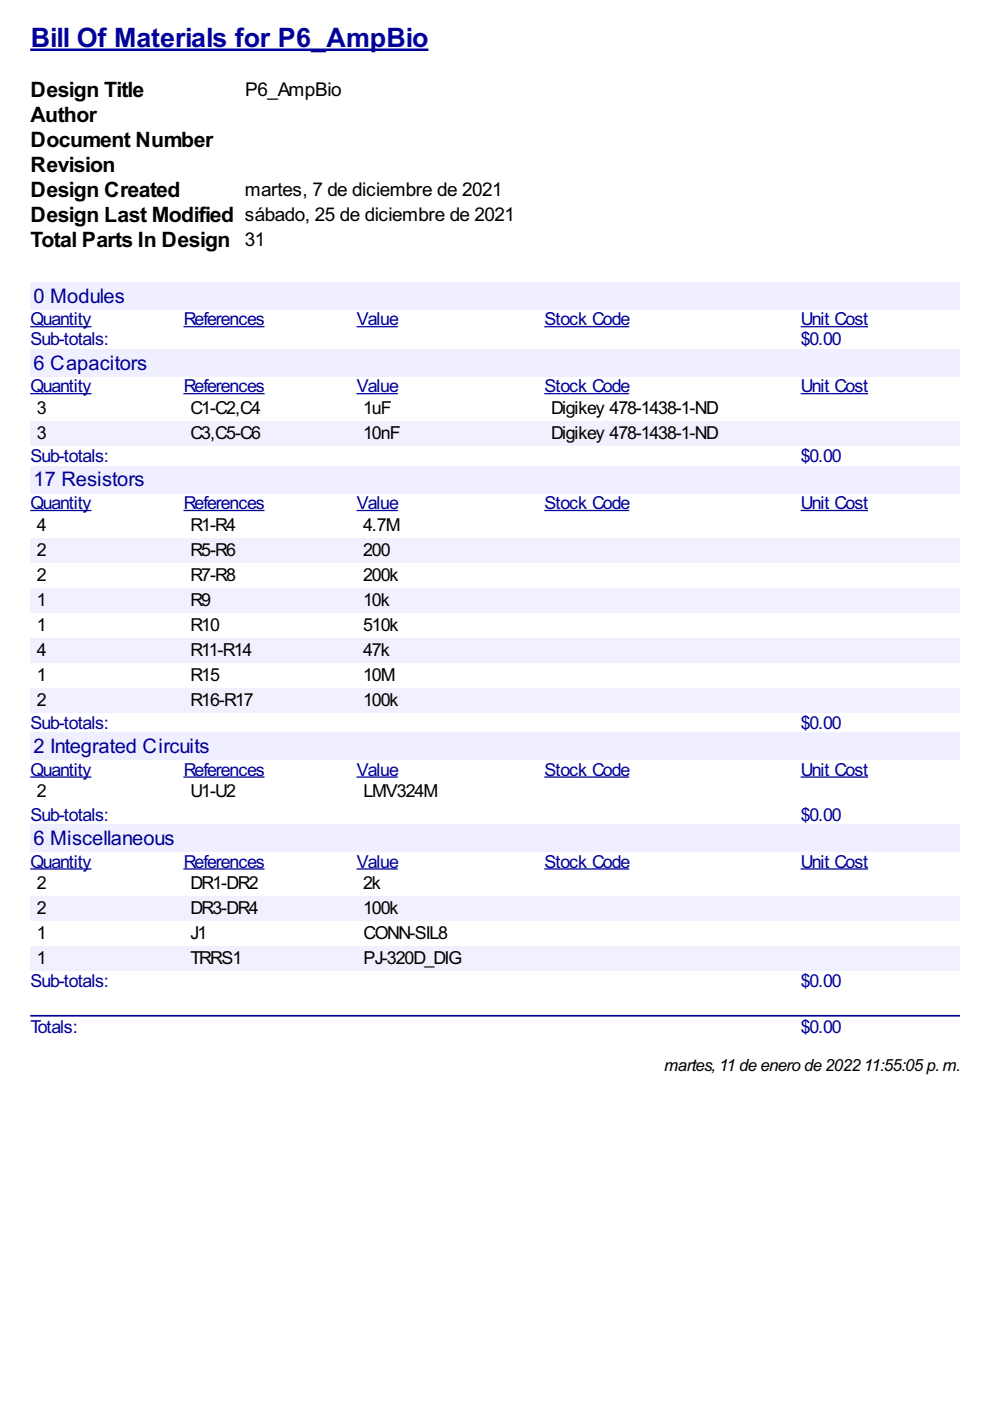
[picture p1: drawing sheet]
<svg xmlns="http://www.w3.org/2000/svg" width="210mm" height="297mm" viewBox="0 0 210 297" stroke-linecap="round" stroke-linejoin="round" font-family="sans-serif">
<defs><g id="words">
<text font-size="6.3" fill="#009" x="6.5" y="10">Bill Of Materials for P6_AmpBio</text>
<g font-size="5">
<text x="6.5" y="20.6">Design Title</text>
<text x="6.5" y="25.9">Author</text>
<text x="6.5" y="31.2">Document Number</text>
<text x="6.5" y="36.5">Revision</text>
<text x="6.5" y="41.8">Design Created</text>
<text x="6.5" y="47.1">Design Last Modified sábado, 25 de diciembre de 2021</text>
<text x="6.5" y="52.3">Total Parts In Design 31</text>
</g>
<g font-size="4.8" fill="#009">
<text x="7.1" y="64.2">0 Modules</text>
<text x="7.1" y="78.3">6 Capacitors</text>
<text x="7.1" y="103.1">17 Resistors</text>
<text x="7.1" y="159.6">2 Integrated Circuits</text>
<text x="7.1" y="179.1">6 Miscellaneous</text>
</g>
<g font-size="4.5">
<text x="52" y="20.3">P6_AmpBio</text>
<text x="51.9" y="41.5">martes, 7 de diciembre de 2021</text>
</g>
<g font-size="4.2" fill="#009">
<text x="6.5" y="69">Quantity</text>
<text x="38.9" y="69">References</text>
<text x="75.7" y="69">Value</text>
<text x="115.5" y="69">Stock Code</text>
<text x="169.8" y="69">Unit Cost</text>
<text x="6.5" y="73.2">Sub-totals:</text>
<text x="169.8" y="73.2">$0.00</text>
<text x="6.5" y="83.2">Quantity</text>
<text x="38.9" y="83.2">References</text>
<text x="75.7" y="83.2">Value</text>
<text x="115.5" y="83.2">Stock Code</text>
<text x="169.8" y="83.2">Unit Cost</text>
<text x="6.5" y="98">Sub-totals:</text>
<text x="169.8" y="98">$0.00</text>
<text x="6.5" y="108">Quantity</text>
<text x="38.9" y="108">References</text>
<text x="75.7" y="108">Value</text>
<text x="115.5" y="108">Stock Code</text>
<text x="169.8" y="108">Unit Cost</text>
<text x="6.5" y="154.5">Sub-totals:</text>
<text x="169.8" y="154.5">$0.00</text>
<text x="6.5" y="164.5">Quantity</text>
<text x="38.9" y="164.5">References</text>
<text x="75.7" y="164.5">Value</text>
<text x="115.5" y="164.5">Stock Code</text>
<text x="169.8" y="164.5">Unit Cost</text>
<text x="6.5" y="174">Sub-totals:</text>
<text x="169.8" y="174">$0.00</text>
<text x="6.5" y="184">Quantity</text>
<text x="38.9" y="184">References</text>
<text x="75.7" y="184">Value</text>
<text x="115.5" y="184">Stock Code</text>
<text x="169.8" y="184">Unit Cost</text>
<text x="6.5" y="209.4">Sub-totals:</text>
<text x="169.8" y="209.4">$0.00</text>
<text x="6.5" y="219">Totals:</text>
<text x="169.8" y="219">$0.00</text>
</g>
<g font-size="4.2">
<text x="7.8" y="87.8">3</text>
<text x="40.4" y="87.8">C1-C2,C4</text>
<text x="77" y="87.8">1uF</text>
<text x="116.9" y="87.8">Digikey 478-1438-1-ND</text>
<text x="7.8" y="93.1">3</text>
<text x="40.4" y="93.1">C3,C5-C6</text>
<text x="77" y="93.1">10nF</text>
<text x="116.9" y="93.1">Digikey 478-1438-1-ND</text>
<text x="7.8" y="112.6">4</text>
<text x="40.4" y="112.6">R1-R4</text>
<text x="77" y="112.6">4.7M</text>
<text x="7.8" y="117.8">2</text>
<text x="40.4" y="117.8">R5-R6</text>
<text x="77" y="117.8">200</text>
<text x="7.8" y="123.1">2</text>
<text x="40.4" y="123.1">R7-R8</text>
<text x="77" y="123.1">200k</text>
<text x="7.8" y="128.4">1</text>
<text x="40.4" y="128.4">R9</text>
<text x="77" y="128.4">10k</text>
<text x="7.8" y="133.7">1</text>
<text x="40.4" y="133.7">R10</text>
<text x="77" y="133.7">510k</text>
<text x="7.8" y="139">4</text>
<text x="40.4" y="139">R11-R14</text>
<text x="77" y="139">47k</text>
<text x="7.8" y="144.3">1</text>
<text x="7.8" y="149.6">2</text>
<text x="40.4" y="144.3">R15</text>
<text x="40.4" y="149.6">R16-R17</text>
<text x="77" y="144.3">10M</text>
<text x="77" y="149.6">100k</text>
<text x="7.8" y="169.1">2</text>
<text x="40.4" y="169.1">U1-U2</text>
<text x="77.1" y="169.1">LMV324M</text>
<text x="7.8" y="188.6">2</text>
<text x="40.4" y="188.6">DR1-DR2</text>
<text x="77" y="188.6">2k</text>
<text x="7.8" y="193.8">2</text>
<text x="40.4" y="193.8">DR3-DR4</text>
<text x="77" y="193.8">100k</text>
<text x="7.8" y="199.1">1</text>
<text x="40.4" y="199.1">J1</text>
<text x="77.1" y="199.1">CONN-SIL8</text>
<text x="7.8" y="204.4">1</text>
<text x="40.4" y="204.4">TRRS1</text>
<text x="77.1" y="204.4">PJ-320D_DIG</text>
</g>
<text font-size="4" x="140.8" y="227.2">martes,11 de enero de 202211:55:05p.m.</text>
</g></defs>
<path d="M6.4 10.6h84.4" fill="none" stroke="#009" stroke-width=".53"/>
<g fill="#efefff">
<path d="M6.4 59.8h197.2v5.8h-197.2z"/>
<path d="M6.9 60h19.3v4.8h-19.3z"/>
</g>
<path d="M6.4 69.3h13M38.9 69.3h17.2M75.6 69.3h8.7M115.4 69.3h18M169.8 69.3h14.3" fill="none" stroke="#009" stroke-width=".26"/>
<g fill="#efefff">
<path d="M6.4 74h197.2v5.8h-197.2z"/>
<path d="M6.9 74.3h24.1v4.8h-24.1z"/>
</g>
<path d="M6.4 83.5h13M38.9 83.5h17.2M75.6 83.5h8.7M115.4 83.5h18M169.8 83.5h14.3" fill="none" stroke="#009" stroke-width=".26"/>
<g fill="#f0f0fe">
<path d="M6.4 89.3h32.5v5.3h-32.5z"/>
<path d="M7.7 89.4h1.8v4.2h-1.8z"/>
<path d="M38.9 89.3h36.7v5.3h-36.7z"/>
<path d="M40.2 89.4h14.9v4.2h-14.9z"/>
<path d="M75.6 89.3h39.8v5.3h-39.8z"/>
<path d="M76.8 89.4h7.6v4.2h-7.6z"/>
<path d="M115.4 89.3h54.4v5.3h-54.4z"/>
<path d="M116.7 89.4h35.2v4.2h-35.2z"/>
<path d="M169.8 89.3h33.8v5.3h-33.8z"/>
</g>
<g fill="#efefff">
<path d="M6.4 98.8h197.2v5.7h-197.2z"/>
<path d="M6.9 98.9h23.5v4.8h-23.5z"/>
</g>
<path d="M6.4 108.2h13M38.9 108.2h17.2M75.6 108.2h8.7M115.4 108.2h18M169.8 108.2h14.3" fill="none" stroke="#009" stroke-width=".26"/>
<g fill="#f0f0fe">
<path d="M6.4 114.1h32.5v5.2h-32.5z"/>
<path d="M7.7 114.3h1.8v4.2h-1.8z"/>
<path d="M38.9 114.1h36.7v5.2h-36.7z"/>
<path d="M40.2 114.3h9.6v4.2h-9.6z"/>
<path d="M75.6 114.1h39.8v5.2h-39.8z"/>
<path d="M76.8 114.3h5.5v4.2h-5.5z"/>
<path d="M115.4 114.1h54.4v5.2h-54.4z"/>
<path d="M169.8 114.1h33.8v5.2h-33.8z"/>
<path d="M6.4 124.6h32.5v5.3h-32.5z"/>
<path d="M7.7 124.8h1.8v4.3h-1.8z"/>
<path d="M38.9 124.6h36.7v5.3h-36.7z"/>
<path d="M40.2 124.8h4.3v4.3h-4.3z"/>
<path d="M75.6 124.6h39.8v5.3h-39.8z"/>
<path d="M76.8 124.8h5.5v4.3h-5.5z"/>
<path d="M115.4 124.6h54.4v5.3h-54.4z"/>
<path d="M169.8 124.6h33.8v5.3h-33.8z"/>
<path d="M6.4 135.2h32.5v5.3h-32.5z"/>
<path d="M7.7 135.4h1.8v4.3h-1.8z"/>
<path d="M38.9 135.2h36.7v5.3h-36.7z"/>
<path d="M40.2 135.4h13v4.3h-13z"/>
<path d="M75.6 135.2h39.8v5.3h-39.8z"/>
<path d="M76.8 135.4h5.5v4.3h-5.5z"/>
<path d="M115.4 135.2h54.4v5.3h-54.4z"/>
<path d="M169.8 135.2h33.8v5.3h-33.8z"/>
<path d="M6.4 145.8h32.5v5.3h-32.5z"/>
<path d="M7.7 146h1.8v4.2h-1.8z"/>
<path d="M38.9 145.8h36.7v5.3h-36.7z"/>
<path d="M40.2 146h13.3v4.2h-13.3z"/>
<path d="M75.6 145.8h39.8v5.3h-39.8z"/>
<path d="M76.8 146h7.4v4.2h-7.4z"/>
<path d="M115.4 145.8h54.4v5.3h-54.4z"/>
<path d="M169.8 145.8h33.8v5.3h-33.8z"/>
</g>
<g fill="#efefff">
<path d="M6.4 155.3h197.2v5.8h-197.2z"/>
<path d="M6.9 155.5h37.3v4.8h-37.3z"/>
</g>
<path d="M6.4 164.8h13M38.9 164.8h17.2M75.6 164.8h8.7M115.4 164.8h18M169.8 164.8h14.3" fill="none" stroke="#009" stroke-width=".26"/>
<g fill="#efefff">
<path d="M6.4 174.8h197.2v5.7h-197.2z"/>
<path d="M6.9 175.1h29.9v4.8h-29.9z"/>
</g>
<path d="M6.4 184.2h13M38.9 184.2h17.2M75.6 184.2h8.7M115.4 184.2h18M169.8 184.2h14.3" fill="none" stroke="#009" stroke-width=".26"/>
<g fill="#f0f0fe">
<path d="M6.4 190.1h32.5v5.2h-32.5z"/>
<path d="M7.7 190.2h1.8v4.2h-1.8z"/>
<path d="M38.9 190.1h36.7v5.2h-36.7z"/>
<path d="M40.2 190.2h14.3v4.2h-14.3z"/>
<path d="M75.6 190.1h39.8v5.2h-39.8z"/>
<path d="M76.8 190.2h7.4v4.2h-7.4z"/>
<path d="M115.4 190.1h54.4v5.2h-54.4z"/>
<path d="M169.8 190.1h33.8v5.2h-33.8z"/>
<path d="M6.4 200.6h32.5v5.3h-32.5z"/>
<path d="M7.7 200.8h1.8v4.2h-1.8z"/>
<path d="M38.9 200.6h36.7v5.3h-36.7z"/>
<path d="M40.2 200.8h10.9v4.2h-10.9z"/>
<path d="M75.6 200.6h39.8v5.3h-39.8z"/>
<path d="M76.8 200.8h20.6v4.2h-20.6z"/>
<path d="M115.4 200.6h54.4v5.3h-54.4z"/>
<path d="M169.8 200.6h33.8v5.3h-33.8z"/>
</g>
<path d="M6.6 215.4h196.8" fill="none" stroke="#009" stroke-width=".35"/>
<use href="#words"/>
</svg>
